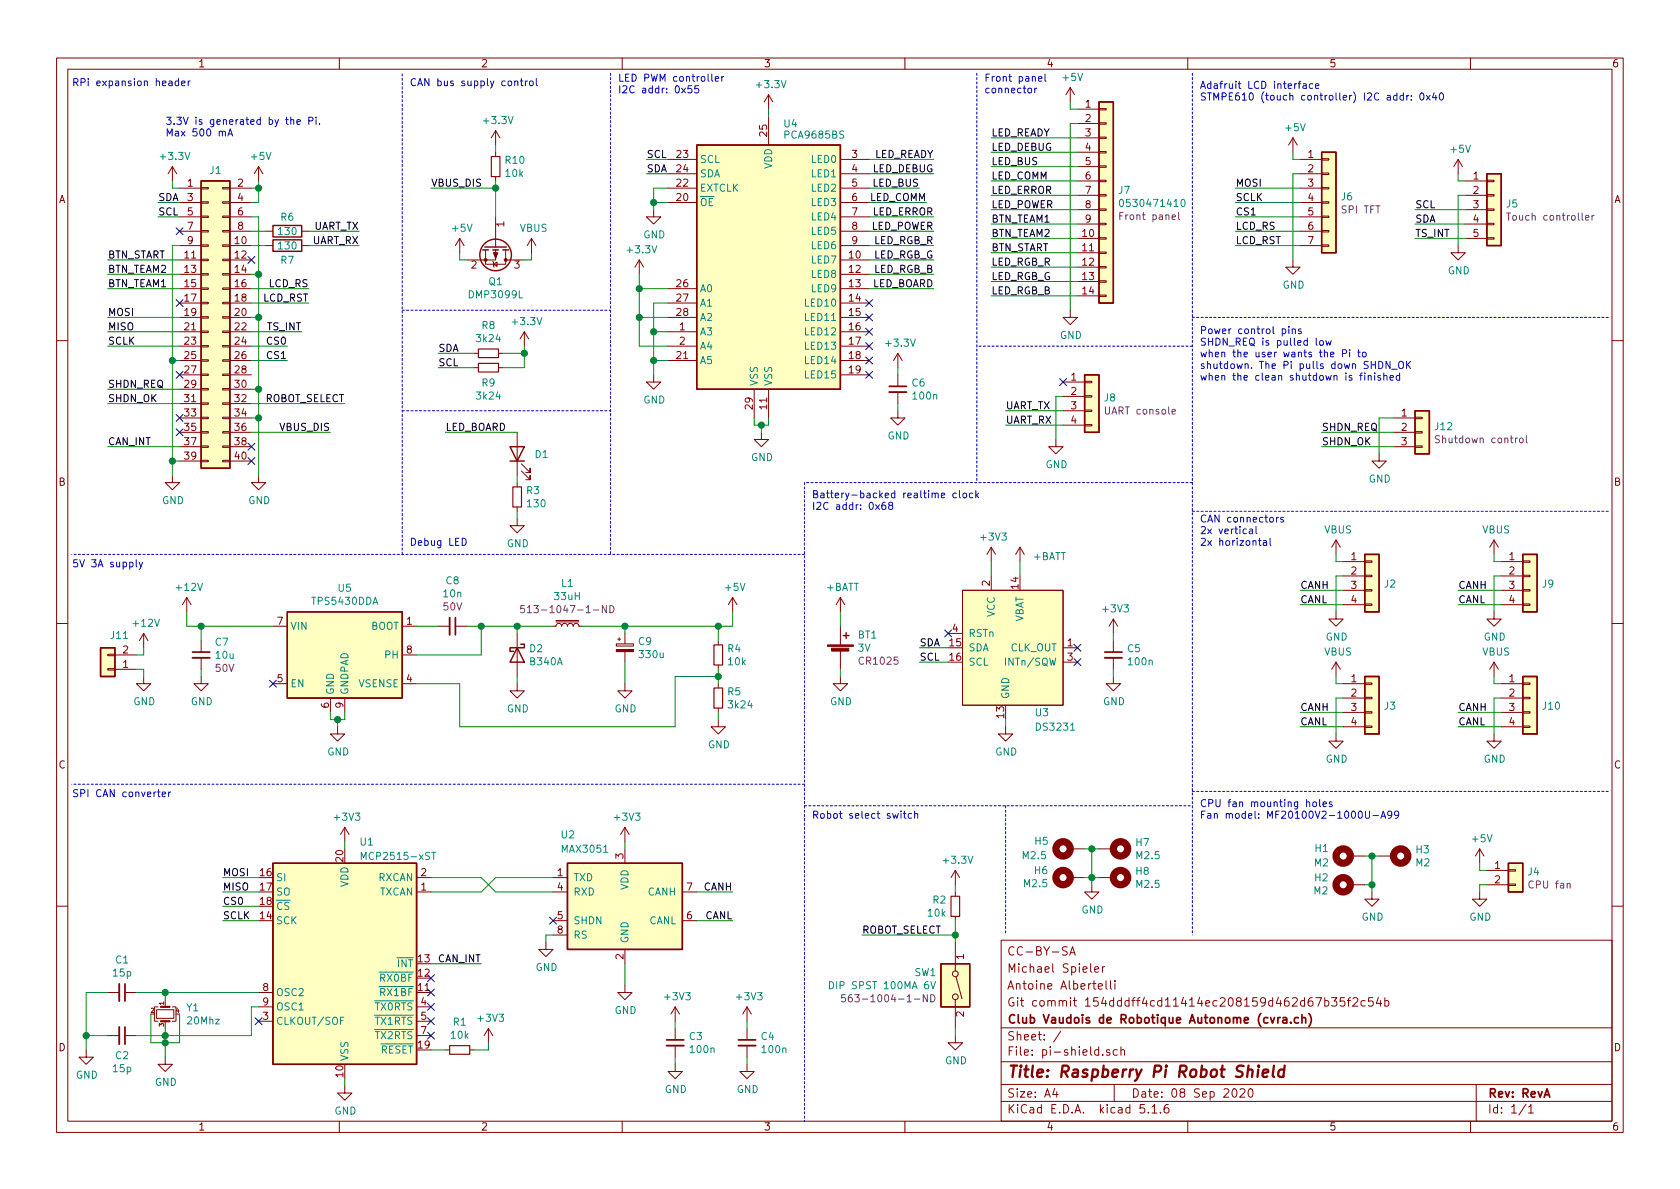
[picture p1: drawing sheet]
<svg xmlns="http://www.w3.org/2000/svg" width="297mm" height="210mm" viewBox="0 0 297 210" stroke-linecap="round" stroke-linejoin="round" font-family="sans-serif">
<defs><g id="words">
<text font-size="2.8" fill="#840000" x="178" y="190.5">Title: Raspberry Pi Robot Shield</text>
<g font-size="2.1" fill="#840000">
<text x="178" y="172">Michael Spieler</text>
<text x="178" y="169">CC-BY-SA</text>
<text x="178" y="178">Git commit 154dddff4cd11414ec208159d462d67b35f2c54b</text>
<text x="178" y="175">Antoine Albertelli</text>
<text x="178" y="184">Sheet: /</text>
<text x="178" y="181">Club Vaudois de Robotique Autonome (cvra.ch)</text>
<text x="178" y="186.7">File: pi-shield.sch</text>
<text x="178" y="196.9">KiCad E.D.A. kicad 5.1.6</text>
<text x="178" y="194.1">Size: A4</text>
<text x="200" y="194.1">Date: 08 Sep 2020</text>
<text x="263" y="194.1">Rev: RevA</text>
<text x="263" y="196.9">Id: 1/1</text>
</g>
<g font-size="1.8" fill="#840000">
<text x="35" y="11.9">1</text>
<text x="85" y="11.9">2</text>
<text x="135" y="11.9">3</text>
<text x="185" y="11.9">4</text>
<text x="235" y="11.9">5</text>
<text x="285" y="11.9">6</text>
<text x="191.9" y="19">1</text>
<text x="191.9" y="21.6">2</text>
<text x="119.7" y="27.9">23</text>
<text x="135.6" y="24.1" transform="rotate(-90 135.6 24.1)">25</text>
<text x="150.6" y="27.9">3</text>
<text x="191.9" y="24.1">3</text>
<text x="191.9" y="26.7">4</text>
<text x="191.9" y="29.2">5</text>
<text x="231.3" y="27.9">1</text>
<text x="10.4" y="35.9">A</text>
<text x="33.2" y="33">1</text>
<text x="33.2" y="35.6">3</text>
<text x="42.1" y="33">2</text>
<text x="42.1" y="35.6">4</text>
<text x="119.7" y="35.6">20</text>
<text x="119.7" y="33">22</text>
<text x="119.7" y="30.5">24</text>
<text x="150.6" y="30.5">4</text>
<text x="150.6" y="33">5</text>
<text x="150.6" y="35.6">6</text>
<text x="191.9" y="31.7">6</text>
<text x="191.9" y="34.3">7</text>
<text x="231.3" y="30.5">2</text>
<text x="231.3" y="33">3</text>
<text x="231.3" y="35.6">4</text>
<text x="260.5" y="31.7">1</text>
<text x="260.5" y="34.3">2</text>
<text x="285.4" y="35.9">A</text>
<text x="33.2" y="38.1">5</text>
<text x="33.2" y="40.6">7</text>
<text x="42.1" y="38.1">6</text>
<text x="42.1" y="40.6">8</text>
<text x="89.2" y="40.1" transform="rotate(-90 89.2 40.1)">1</text>
<text x="150.6" y="38.1">7</text>
<text x="150.6" y="40.6">8</text>
<text x="191.4" y="41.9">10</text>
<text x="191.9" y="36.8">8</text>
<text x="191.9" y="39.4">9</text>
<text x="231.3" y="38.1">5</text>
<text x="231.3" y="40.6">6</text>
<text x="260.5" y="36.8">3</text>
<text x="260.5" y="39.4">4</text>
<text x="260.5" y="41.9">5</text>
<text x="32.7" y="45.7">11</text>
<text x="33.2" y="43.2">9</text>
<text x="41.6" y="43.2">10</text>
<text x="41.6" y="45.7">12</text>
<text x="83.3" y="47.5">2</text>
<text x="91" y="47.5">3</text>
<text x="150.2" y="45.7">10</text>
<text x="150.6" y="43.2">9</text>
<text x="191.4" y="44.4">11</text>
<text x="191.4" y="47">12</text>
<text x="231.3" y="43.2">7</text>
<text x="32.7" y="48.3">13</text>
<text x="32.7" y="50.8">15</text>
<text x="32.7" y="53.3">17</text>
<text x="41.6" y="48.3">14</text>
<text x="41.6" y="50.8">16</text>
<text x="41.6" y="53.3">18</text>
<text x="119.7" y="50.8">26</text>
<text x="119.7" y="53.3">27</text>
<text x="150.2" y="48.3">12</text>
<text x="150.2" y="50.8">13</text>
<text x="150.2" y="53.3">14</text>
<text x="191.4" y="49.5">13</text>
<text x="191.4" y="52.1">14</text>
<text x="32.7" y="55.9">19</text>
<text x="32.7" y="58.4">21</text>
<text x="41.6" y="55.9">20</text>
<text x="41.6" y="58.4">22</text>
<text x="119.7" y="55.9">28</text>
<text x="120.2" y="58.4">1</text>
<text x="150.2" y="55.9">15</text>
<text x="150.2" y="58.4">16</text>
<text x="32.7" y="61">23</text>
<text x="32.7" y="63.5">25</text>
<text x="41.6" y="61">24</text>
<text x="41.6" y="63.5">26</text>
<text x="119.7" y="63.5">21</text>
<text x="120.2" y="61">2</text>
<text x="150.2" y="61">17</text>
<text x="150.2" y="63.5">18</text>
<text x="32.7" y="66">27</text>
<text x="32.7" y="68.6">29</text>
<text x="32.7" y="71.1">31</text>
<text x="41.6" y="66">28</text>
<text x="41.6" y="68.6">30</text>
<text x="41.6" y="71.1">32</text>
<text x="150.2" y="66">19</text>
<text x="189.4" y="67.3">1</text>
<text x="189.4" y="69.8">2</text>
<text x="32.7" y="73.7">33</text>
<text x="32.7" y="76.2">35</text>
<text x="41.6" y="73.7">34</text>
<text x="41.6" y="76.2">36</text>
<text x="133.1" y="72.3" transform="rotate(-90 133.1 72.3)">29</text>
<text x="135.6" y="72.3" transform="rotate(-90 135.6 72.3)">11</text>
<text x="189.4" y="72.4">3</text>
<text x="189.4" y="74.9">4</text>
<text x="247.8" y="73.7">1</text>
<text x="247.8" y="76.2">2</text>
<text x="32.7" y="78.7">37</text>
<text x="32.7" y="81.3">39</text>
<text x="41.6" y="78.7">38</text>
<text x="41.6" y="81.3">40</text>
<text x="247.8" y="78.7">3</text>
<text x="10.4" y="85.9">B</text>
<text x="285.4" y="85.9">B</text>
<text x="238.9" y="99.1">1</text>
<text x="238.9" y="101.6">2</text>
<text x="266.9" y="99.1">1</text>
<text x="266.9" y="101.6">2</text>
<text x="175" y="103.6" transform="rotate(-90 175 103.6)">2</text>
<text x="180.1" y="104.1" transform="rotate(-90 180.1 104.1)">14</text>
<text x="238.9" y="104.1">3</text>
<text x="238.9" y="106.7">4</text>
<text x="266.9" y="104.1">3</text>
<text x="266.9" y="106.7">4</text>
<text x="49" y="110.5">7</text>
<text x="71.9" y="110.5">1</text>
<text x="168.4" y="111.8">4</text>
<text x="21.7" y="118.1">1</text>
<text x="21.7" y="115.6">2</text>
<text x="71.9" y="115.6">8</text>
<text x="167.9" y="114.3">15</text>
<text x="167.9" y="116.8">16</text>
<text x="188.7" y="114.3">1</text>
<text x="188.7" y="116.8">3</text>
<text x="49" y="120.6">5</text>
<text x="58.2" y="125.2" transform="rotate(-90 58.2 125.2)">6</text>
<text x="60.7" y="125.2" transform="rotate(-90 60.7 125.2)">9</text>
<text x="71.9" y="120.6">4</text>
<text x="238.9" y="120.6">1</text>
<text x="238.9" y="123.2">2</text>
<text x="238.9" y="125.7">3</text>
<text x="266.9" y="120.6">1</text>
<text x="266.9" y="123.2">2</text>
<text x="266.9" y="125.7">3</text>
<text x="177.5" y="126.9" transform="rotate(-90 177.5 126.9)">13</text>
<text x="238.9" y="128.3">4</text>
<text x="266.9" y="128.3">4</text>
<text x="10.4" y="135.9">C</text>
<text x="285.4" y="135.9">C</text>
<text x="46" y="154.9">16</text>
<text x="60.7" y="152.3" transform="rotate(-90 60.7 152.3)">20</text>
<text x="74.4" y="154.9">2</text>
<text x="98.6" y="154.9">1</text>
<text x="110.2" y="151.9" transform="rotate(-90 110.2 151.9)">3</text>
<text x="264.3" y="153.7">1</text>
<text x="46" y="157.5">17</text>
<text x="46" y="160">18</text>
<text x="74.4" y="157.5">1</text>
<text x="98.6" y="157.5">4</text>
<text x="121.4" y="157.5">7</text>
<text x="264.3" y="156.2">2</text>
<text x="46" y="162.6">14</text>
<text x="98.6" y="162.6">5</text>
<text x="98.6" y="165.1">8</text>
<text x="121.4" y="162.6">6</text>
<text x="74" y="172.7">12</text>
<text x="74" y="170.2">13</text>
<text x="110.2" y="169.6" transform="rotate(-90 110.2 169.6)">2</text>
<text x="170.4" y="169.6" transform="rotate(-90 170.4 169.6)">1</text>
<text x="46.5" y="175.3">8</text>
<text x="46.5" y="177.8">9</text>
<text x="74" y="175.3">11</text>
<text x="74.4" y="177.8">4</text>
<text x="170.4" y="179.8" transform="rotate(-90 170.4 179.8)">2</text>
<text x="10.4" y="185.9">D</text>
<text x="46.5" y="180.3">3</text>
<text x="74" y="185.4">19</text>
<text x="74.4" y="180.3">5</text>
<text x="74.4" y="182.9">7</text>
<text x="285.4" y="185.9">D</text>
<text x="60.7" y="190.4" transform="rotate(-90 60.7 190.4)">10</text>
<text x="35" y="199.9">1</text>
<text x="85" y="199.9">2</text>
<text x="135" y="199.9">3</text>
<text x="185" y="199.9">4</text>
<text x="235" y="199.9">5</text>
<text x="285" y="199.9">6</text>
</g>
<g font-size="1.8" fill="#0000c2">
<text x="12.7" y="15.2">RPi expansion header</text>
<text x="72.4" y="15.2">CAN bus supply control</text>
<text x="109.2" y="14.4">LED PWM controller</text>
<text x="109.2" y="16.5">I2C addr: 0x55</text>
<text x="174" y="14.4">Front panel</text>
<text x="174" y="16.5">connector</text>
<text x="212.1" y="15.7">Adafruit LCD interface</text>
<text x="212.1" y="17.8">STMPE610 (touch controller) I2C addr: 0x40</text>
<text x="29.2" y="22.1">3.3V is generated by the Pi.</text>
<text x="29.2" y="24.1">Max 500 mA</text>
<text x="212.1" y="59.1">Power control pins</text>
<text x="212.1" y="61.1">SHDN_REQ is pulled low</text>
<text x="212.1" y="63.2">when the user wants the Pi to</text>
<text x="212.1" y="65.2">shutdown. The Pi pulls down SHDN_OK</text>
<text x="212.1" y="67.3">when the clean shutdown is finished</text>
<text x="143.5" y="88.1">Battery-backed realtime clock</text>
<text x="143.5" y="90.2">I2C addr: 0x68</text>
<text x="212.1" y="92.4">CAN connectors</text>
<text x="212.1" y="94.5">2x vertical</text>
<text x="12.7" y="100.3">5V 3A supply</text>
<text x="72.4" y="96.5">Debug LED</text>
<text x="212.1" y="96.5">2x horizontal</text>
<text x="12.7" y="141">SPI CAN converter</text>
<text x="212.1" y="142.7">CPU fan mounting holes</text>
<text x="143.5" y="144.8">Robot select switch</text>
<text x="212.1" y="144.8">Fan model: MF20100V2-1000U-A99</text>
</g>
<g font-size="1.8" fill="#008484">
<text x="133.9" y="15.6">+3.3V</text>
<text x="188" y="14.3">+5V</text>
<text x="85.7" y="21.9">+3.3V</text>
<text x="138.7" y="22.5">U4</text>
<text x="227.4" y="23.2">+5V</text>
<text x="28.5" y="28.3">+3.3V</text>
<text x="44.5" y="28.3">+5V</text>
<text x="89.4" y="29">R10</text>
<text x="123.7" y="28.8">SCL</text>
<text x="136.5" y="29.9" transform="rotate(-90 136.5 29.9)">VDD</text>
<text x="138.9" y="24.5">PCA9685BS</text>
<text x="143.6" y="28.8">LED0</text>
<text x="256.6" y="27">+5V</text>
<text x="37.1" y="30.8">J1</text>
<text x="89.5" y="31.3">10k</text>
<text x="123.7" y="33.9">EXTCLK</text>
<text x="123.7" y="31.4">SDA</text>
<text x="143.6" y="31.4">LED1</text>
<text x="143.6" y="33.9">LED2</text>
<text x="197.8" y="34.3">J7</text>
<text x="237.2" y="35.4">J6</text>
<text x="49.3" y="41.6">130</text>
<text x="49.7" y="39">R6</text>
<text x="80.1" y="41">+5V</text>
<text x="91.9" y="41">VBUS</text>
<text x="123.7" y="36.4">OE</text>
<text x="143.6" y="36.4">LED3</text>
<text x="143.6" y="39">LED4</text>
<text x="143.6" y="41.5">LED5</text>
<text x="198.8" y="36.6">0530471410</text>
<text x="266.4" y="36.7">J5</text>
<text x="49.3" y="44.1">130</text>
<text x="49.7" y="46.7">R7</text>
<text x="111.1" y="44.8">+3.3V</text>
<text x="113.7" y="42.2">GND</text>
<text x="143.6" y="46.6">LED7</text>
<text x="143.6" y="44.1">LED6</text>
<text x="83.2" y="52.8">DMP3099L</text>
<text x="86.5" y="50.4">Q1</text>
<text x="123.7" y="51.7">A0</text>
<text x="143.6" y="49.1">LED8</text>
<text x="143.6" y="51.7">LED9</text>
<text x="226.8" y="51">GND</text>
<text x="256" y="48.5">GND</text>
<text x="85.2" y="58.2">R8</text>
<text x="90.8" y="57.5">+3.3V</text>
<text x="123.7" y="59.3">A3</text>
<text x="123.7" y="54.2">A1</text>
<text x="123.7" y="56.8">A2</text>
<text x="142.6" y="54.2">LED10</text>
<text x="142.6" y="56.8">LED11</text>
<text x="142.6" y="59.3">LED12</text>
<text x="187.4" y="59.9">GND</text>
<text x="84.4" y="60.5">3k24</text>
<text x="123.7" y="61.8">A4</text>
<text x="123.7" y="64.4">A5</text>
<text x="142.6" y="61.8">LED13</text>
<text x="142.6" y="64.4">LED14</text>
<text x="156.8" y="61.3">+3.3V</text>
<text x="84.4" y="70.7">3k24</text>
<text x="85.2" y="68.3">R9</text>
<text x="113.7" y="71.4">GND</text>
<text x="134" y="68.3" transform="rotate(-90 134 68.3)">VSS</text>
<text x="136.5" y="68.3" transform="rotate(-90 136.5 68.3)">VSS</text>
<text x="142.6" y="66.9">LED15</text>
<text x="161.3" y="68.3">C6</text>
<text x="161.5" y="70.7">100n</text>
<text x="195.3" y="71">J8</text>
<text x="156.9" y="77.7">GND</text>
<text x="253.8" y="76.1">J12</text>
<text x="94.6" y="81">D1</text>
<text x="132.8" y="81.5">GND</text>
<text x="184.9" y="82.8">GND</text>
<text x="28.7" y="89.1">GND</text>
<text x="43.9" y="89.1">GND</text>
<text x="93.1" y="87.4">R3</text>
<text x="93.3" y="89.7">130</text>
<text x="242" y="85.3">GND</text>
<text x="173.6" y="95.6">+3V3</text>
<text x="234.2" y="94.3">VBUS</text>
<text x="262.1" y="94.3">VBUS</text>
<text x="89.6" y="96.8">GND</text>
<text x="182.7" y="99.1">+BATT</text>
<text x="31.3" y="104.5">+12V</text>
<text x="55.4" y="107">TPS5430DDA</text>
<text x="59.8" y="104.6">U5</text>
<text x="78.5" y="105.6">10n</text>
<text x="78.9" y="103.3">C8</text>
<text x="98.1" y="106.1">33uH</text>
<text x="99.3" y="103.8">L1</text>
<text x="128.3" y="104.5">+5V</text>
<text x="146.1" y="104.5">+BATT</text>
<text x="244.8" y="103.9">J2</text>
<text x="272.7" y="103.9">J9</text>
<text x="19.6" y="113">J11</text>
<text x="23.7" y="110.8">+12V</text>
<text x="51.3" y="111.4">VIN</text>
<text x="65.5" y="111.4">BOOT</text>
<text x="151.7" y="112.9">BT1</text>
<text x="171.2" y="112.6">RSTn</text>
<text x="175.9" y="109.1" transform="rotate(-90 175.9 109.1)">VCC</text>
<text x="181" y="110.2" transform="rotate(-90 181 110.2)">VBAT</text>
<text x="195.1" y="108.3">+3V3</text>
<text x="234.4" y="113.3">GND</text>
<text x="262.3" y="113.3">GND</text>
<text x="38.1" y="114.2">C7</text>
<text x="38.2" y="116.5">10u</text>
<text x="68.1" y="116.5">PH</text>
<text x="93.7" y="115.3">D2</text>
<text x="93.8" y="117.6">B340A</text>
<text x="112.9" y="114.1">C9</text>
<text x="113.2" y="116.4">330u</text>
<text x="128.7" y="115.3">R4</text>
<text x="128.8" y="117.6">10k</text>
<text x="151.7" y="115.2">3V</text>
<text x="171.2" y="115.2">SDA</text>
<text x="171.2" y="117.7">SCL</text>
<text x="178.3" y="117.7">INTn/SQW</text>
<text x="178.6" y="115.2">CLK_OUT</text>
<text x="199.4" y="115.3">C5</text>
<text x="199.6" y="117.6">100n</text>
<text x="234.2" y="115.9">VBUS</text>
<text x="262.1" y="115.9">VBUS</text>
<text x="23.6" y="124.7">GND</text>
<text x="33.7" y="124.7">GND</text>
<text x="51.3" y="121.5">EN</text>
<text x="59.1" y="122.9" transform="rotate(-90 59.1 122.9)">GND</text>
<text x="61.6" y="122.9" transform="rotate(-90 61.6 122.9)">GNDPAD</text>
<text x="63.4" y="121.5">VSENSE</text>
<text x="89.6" y="126">GND</text>
<text x="108.7" y="126">GND</text>
<text x="128.7" y="123">R5</text>
<text x="128.9" y="125.3">3k24</text>
<text x="146.8" y="124.7">GND</text>
<text x="178.4" y="123.7" transform="rotate(-90 178.4 123.7)">GND</text>
<text x="195" y="124.7">GND</text>
<text x="244.8" y="125.5">J3</text>
<text x="272.8" y="125.5">J10</text>
<text x="183.1" y="126.7">U3</text>
<text x="183.4" y="129.2">DS3231</text>
<text x="57.9" y="133.6">GND</text>
<text x="125.2" y="132.3">GND</text>
<text x="176" y="133.6">GND</text>
<text x="234.4" y="134.9">GND</text>
<text x="262.3" y="134.9">GND</text>
<text x="59.3" y="145.1">+3V3</text>
<text x="63.7" y="149.5">U1</text>
<text x="99.3" y="148.3">U2</text>
<text x="108.8" y="145.1">+3V3</text>
<text x="183" y="149.4">H5</text>
<text x="200.9" y="149.6">H7</text>
<text x="260.4" y="148.9">+5V</text>
<text x="48.8" y="155.8">SI</text>
<text x="64.5" y="152.1">MCP2515-xST</text>
<text x="66.9" y="155.8">RXCAN</text>
<text x="99.5" y="150.8">MAX3051</text>
<text x="101.3" y="155.8">TXD</text>
<text x="167" y="152.7">+3.3V</text>
<text x="180.9" y="151.9">M2.5</text>
<text x="183" y="154.6">H6</text>
<text x="200.9" y="154.7">H8</text>
<text x="201" y="151.9">M2.5</text>
<text x="232.4" y="153.2">M2</text>
<text x="232.5" y="155.8">H2</text>
<text x="232.6" y="150.7">H1</text>
<text x="250.4" y="153.2">M2</text>
<text x="250.4" y="150.9">H3</text>
<text x="270.2" y="154.8">J4</text>
<text x="48.8" y="158.4">SO</text>
<text x="48.8" y="160.9">CS</text>
<text x="61.6" y="156.9" transform="rotate(-90 61.6 156.9)">VDD</text>
<text x="67.1" y="158.4">TXCAN</text>
<text x="101.3" y="158.4">RXD</text>
<text x="111.1" y="157.4" transform="rotate(-90 111.1 157.4)">VDD</text>
<text x="114.5" y="158.4">CANH</text>
<text x="165" y="159.8">R2</text>
<text x="181.2" y="156.9">M2.5</text>
<text x="191.2" y="161.5">GND</text>
<text x="201" y="157">M2.5</text>
<text x="232.3" y="158.2">M2</text>
<text x="48.8" y="163.4">SCK</text>
<text x="101.3" y="163.4">SHDN</text>
<text x="101.3" y="166">RS</text>
<text x="111.1" y="166.9" transform="rotate(-90 111.1 166.9)">GND</text>
<text x="114.7" y="163.4">CANL</text>
<text x="164.1" y="162.1">10k</text>
<text x="240.7" y="162.8">GND</text>
<text x="259.8" y="162.8">GND</text>
<text x="20.1" y="172.7">15p</text>
<text x="20.5" y="170.4">C1</text>
<text x="67.4" y="173.6">RX0BF</text>
<text x="70.3" y="171.1">INT</text>
<text x="94.7" y="171.7">GND</text>
<text x="161.7" y="172.6">SW1</text>
<text x="33" y="178.8">Y1</text>
<text x="48.8" y="176.1">OSC2</text>
<text x="48.8" y="178.7">OSC1</text>
<text x="66.4" y="178.7">TX0RTS</text>
<text x="67.4" y="176.1">RX1BF</text>
<text x="108.7" y="179.3">GND</text>
<text x="117.7" y="176.9">+3V3</text>
<text x="130.4" y="176.9">+3V3</text>
<text x="147.5" y="174.9">DIP SPST 100MA 6V</text>
<text x="33.3" y="181.1">20Mhz</text>
<text x="48.8" y="181.2">CLKOUT/SOF</text>
<text x="66.4" y="181.2">TX1RTS</text>
<text x="66.4" y="183.8">TX2RTS</text>
<text x="79.8" y="183.7">10k</text>
<text x="80.2" y="181.4">R1</text>
<text x="84.7" y="180.7">+3V3</text>
<text x="121.9" y="183.9">C3</text>
<text x="134.6" y="183.9">C4</text>
<text x="13.4" y="190.7">GND</text>
<text x="20.1" y="189.6">15p</text>
<text x="20.5" y="187.3">C2</text>
<text x="61.6" y="187.7" transform="rotate(-90 61.6 187.7)">VSS</text>
<text x="67.3" y="186.3">RESET</text>
<text x="122.2" y="186.2">100n</text>
<text x="134.9" y="186.2">100n</text>
<text x="167.1" y="188.2">GND</text>
<text x="27.4" y="192">GND</text>
<text x="59.1" y="197.1">GND</text>
<text x="117.6" y="193.3">GND</text>
<text x="130.3" y="193.3">GND</text>
</g>
<g font-size="1.8">
<text x="114.3" y="27.9">SCL</text>
<text x="154.4" y="27.9">LED_READY</text>
<text x="175.3" y="24.1">LED_READY</text>
<text x="175.3" y="29.2">LED_BUS</text>
<text x="175.3" y="26.7">LED_DEBUG</text>
<text x="27.9" y="35.6">SDA</text>
<text x="76.2" y="33">VBUS_DIS</text>
<text x="114.3" y="30.5">SDA</text>
<text x="153.7" y="35.6">LED_COMM</text>
<text x="154.2" y="30.5">LED_DEBUG</text>
<text x="154.3" y="33">LED_BUS</text>
<text x="175.3" y="34.3">LED_ERROR</text>
<text x="175.3" y="31.7">LED_COMM</text>
<text x="218.4" y="33">MOSI</text>
<text x="218.4" y="35.6">SCLK</text>
<text x="27.9" y="38.1">SCL</text>
<text x="55.3" y="40.6">UART_TX</text>
<text x="153.9" y="40.6">LED_POWER</text>
<text x="154.2" y="38.1">LED_ERROR</text>
<text x="175.3" y="41.9">BTN_TEAM2</text>
<text x="175.3" y="39.4">BTN_TEAM1</text>
<text x="175.3" y="36.8">LED_POWER</text>
<text x="218.4" y="38.1">CS1</text>
<text x="218.4" y="40.6">LCD_RS</text>
<text x="250.2" y="41.9">TS_INT</text>
<text x="250.2" y="39.4">SDA</text>
<text x="250.2" y="36.8">SCL</text>
<text x="19" y="45.7">BTN_START</text>
<text x="55.1" y="43.2">UART_RX</text>
<text x="154.3" y="45.7">LED_RGB_G</text>
<text x="154.4" y="43.2">LED_RGB_R</text>
<text x="175.3" y="44.4">BTN_START</text>
<text x="175.3" y="47">LED_RGB_R</text>
<text x="218.4" y="43.2">LCD_RST</text>
<text x="19" y="48.3">BTN_TEAM2</text>
<text x="19" y="50.8">BTN_TEAM1</text>
<text x="46.5" y="53.3">LCD_RST</text>
<text x="47.5" y="50.8">LCD_RS</text>
<text x="154.1" y="50.8">LED_BOARD</text>
<text x="154.4" y="48.3">LED_RGB_B</text>
<text x="175.3" y="52.1">LED_RGB_B</text>
<text x="175.3" y="49.5">LED_RGB_G</text>
<text x="19" y="58.4">MISO</text>
<text x="19" y="55.9">MOSI</text>
<text x="47.2" y="58.4">TS_INT</text>
<text x="19" y="61">SCLK</text>
<text x="47.4" y="63.5">CS1</text>
<text x="47.4" y="61">CS0</text>
<text x="77.5" y="62.2">SDA</text>
<text x="77.5" y="64.8">SCL</text>
<text x="19" y="68.6">SHDN_REQ</text>
<text x="19" y="71.1">SHDN_OK</text>
<text x="46.6" y="71.1">ROBOT_SELECT</text>
<text x="49.6" y="76.2">VBUS_DIS</text>
<text x="78.7" y="76.2">LED_BOARD</text>
<text x="177.8" y="74.9">UART_RX</text>
<text x="177.8" y="72.4">UART_TX</text>
<text x="233.7" y="76.2">SHDN_REQ</text>
<text x="19" y="78.7">CAN_INT</text>
<text x="233.7" y="78.7">SHDN_OK</text>
<text x="229.9" y="106.7">CANL</text>
<text x="229.9" y="104.1">CANH</text>
<text x="257.8" y="104.1">CANH</text>
<text x="257.8" y="106.7">CANL</text>
<text x="162.6" y="116.8">SCL</text>
<text x="162.6" y="114.3">SDA</text>
<text x="229.9" y="125.7">CANH</text>
<text x="257.8" y="125.7">CANH</text>
<text x="229.9" y="128.3">CANL</text>
<text x="257.8" y="128.3">CANL</text>
<text x="39.4" y="154.9">MOSI</text>
<text x="39.4" y="157.5">MISO</text>
<text x="39.4" y="160">CS0</text>
<text x="124.4" y="157.5">CANH</text>
<text x="39.4" y="162.6">SCLK</text>
<text x="124.6" y="162.6">CANL</text>
<text x="152.4" y="165.1">ROBOT_SELECT</text>
<text x="77.4" y="170.2">CAN_INT</text>
</g>
<g font-size="1.8" fill="#840084">
<text x="198.4" y="38.9">Front panel</text>
<text x="237.3" y="37.7">SPI TFT</text>
<text x="267.2" y="39">Touch controller</text>
<text x="195.6" y="73.3">UART console</text>
<text x="254.4" y="78.4">Shutdown control</text>
<text x="78.4" y="107.9">50V</text>
<text x="94.2" y="108.4">513-1047-1-ND</text>
<text x="38.2" y="118.8">50V</text>
<text x="152.1" y="117.5">CR1025</text>
<text x="270.6" y="157.1">CPU fan</text>
<text x="151" y="177.2">563-1004-1-ND</text>
</g>
<g font-size="1.1" fill="#840000">
<text x="26.7" y="179.1">2</text>
<text x="29" y="177.7" transform="rotate(-90 29 177.7)">1</text>
<text x="31.1" y="179.1">4</text>
<text x="29" y="181.5" transform="rotate(-90 29 181.5)">3</text>
</g>
</g></defs>
<g fill="none" stroke="#840000" stroke-width=".18">
<path d="M10 10.3h277v189.9h-277zM12 12.2h273v186.1h-273zM60 10.3v1.9M110 10.3v1.9M135.9 16.8v2.5M135.9 16.8l-.8 1.2M135.9 16.8l.8 1.2M160 10.3v1.9M189.2 15.5l-.7 1.3M189.2 15.5v2.5M189.2 15.5l.8 1.3M190.5 19.3h3.8"/>
<path d="M194.3 19.2h1.3v.2h-1.3zM210 10.3v1.9M260 10.3v1.9M30.5 29.5l-.8 1.2M30.5 29.5v2.5M30.5 29.5l.7 1.2M31.7 33.3h3.9M31.7 35.8h3.9M31.7 38.3h3.9M35.6 38.2h1.2v.3h-1.2zM35.6 35.7h1.2v.2h-1.2zM35.6 33.1h1.2v.3h-1.2z"/>
<path d="M39.4 38.2h1.2v.3h-1.2zM39.4 35.7h1.2v.2h-1.2zM39.4 33.1h1.2v.3h-1.2zM40.6 33.3h3.8M40.6 35.8h3.8M40.6 38.3h3.8M45.7 29.5l-.7 1.2M45.7 29.5v2.5M45.7 29.5l.8 1.2M87.6 23.1l-.7 1.3M87.6 23.1v2.5M87.6 26.9v.8"/>
<path d="M87.6 31.2v.8M87.6 38.3v5.4M87.6 23.1l.8 1.3M115.6 37.1v1.2h1.2l-1.2 1.3-1.3-1.3h1.3M118.1 28.2h5.1M118.1 30.7h5.1M118.1 33.3h5.1M118.1 35.8h5.1M135.9 20.6v5M148.6 28.2h5.1M148.6 30.7h5.1M148.6 33.3h5.1"/>
<path d="M148.6 35.8h5.1M148.6 38.3h5.1M190.5 21.8h3.8M190.5 24.4h3.8M190.5 26.9h3.8M190.5 29.5h3.8M190.5 32h3.8M190.5 34.5h3.8M190.5 37.1h3.8M190.5 39.6h3.8M194.3 39.5h1.3v.2h-1.3zM194.3 37h1.3v.2h-1.3z"/>
<path d="M194.3 31.9h1.3v.2h-1.3zM194.3 29.3h1.3v.3h-1.3zM194.3 26.8h1.3v.2h-1.3zM194.3 24.3h1.3v.2h-1.3zM194.3 34.4h1.3v.3h-1.3zM194.3 21.7h1.3v.3h-1.3zM228.6 24.4l-.8 1.2M228.6 24.4v2.5M228.6 24.4l.8 1.2M229.9 28.2h3.8M229.9 30.7h3.8M229.9 33.3h3.8"/>
<path d="M229.9 35.8h3.8M229.9 38.3h3.8M233.7 38.2h1.2v.3h-1.2zM233.7 33.1h1.2v.3h-1.2zM233.7 30.6h1.2v.3h-1.2zM233.7 28.1h1.2v.2h-1.2zM233.7 35.7h1.2v.2h-1.2zM257.8 28.2l-.8 1.3M257.8 28.2v2.5M257.8 28.2l.8 1.3M259.1 32h3.8M259.1 34.5h3.8"/>
<path d="M259.1 37.1h3.8M259.1 39.6h3.8M262.9 39.5h1.3v.2h-1.3zM262.9 34.4h1.3v.3h-1.3zM262.9 31.9h1.3v.2h-1.3zM262.9 37h1.3v.2h-1.3zM31.7 40.9h3.9M31.7 43.4h3.9M31.7 46h3.9M31.7 48.5h3.9M31.7 51h3.9M31.7 53.6h3.9"/>
<path d="M31.7 56.1h3.9M31.7 58.7h3.9M35.6 58.5h1.2v.3h-1.2zM35.6 53.5h1.2v.2h-1.2zM35.6 50.9h1.2v.3h-1.2zM35.6 48.4h1.2v.2h-1.2zM35.6 45.8h1.2v.3h-1.2zM35.6 56h1.2v.3h-1.2zM35.6 43.3h1.2v.3h-1.2zM35.6 40.8h1.2v.2h-1.2zM39.4 58.5h1.2v.3h-1.2zM39.4 53.5h1.2v.2h-1.2z"/>
<path d="M39.4 50.9h1.2v.3h-1.2zM39.4 48.4h1.2v.2h-1.2zM39.4 45.8h1.2v.3h-1.2zM39.4 56h1.2v.3h-1.2zM39.4 43.3h1.2v.3h-1.2zM39.4 40.8h1.2v.2h-1.2zM40.6 40.9h3.8M40.6 43.4h3.8M40.6 46h3.8M40.6 48.5h3.8M40.6 51h3.8M40.6 53.6h3.8"/>
<path d="M40.6 56.1h3.8M40.6 58.7h3.8M47 40.9h1.3M47 43.4h1.3M53.3 40.9h1.3M53.3 43.4h1.3M81.3 42.2l-.8 1.2M81.3 42.2v2.5M81.3 42.2l.7 1.2M85.9 44.2v2.5h3.5v-2.5M87.1 46.2l.1 .1v.8l.2 .1M87.2 46.7l.7-.4v.8z"/>
<path d="M87.6 44.2v1.8h-5.1M89.4 46h3.3M92.7 58.7l-.8 1.2M92.7 58.7v2.5M92.7 58.7l.8 1.2M94 42.2l-.8 1.2M94 42.2v2.5M94 42.2l.7 1.2M113 46l-.7 1.2M113 46v2.5M113 46l.8 1.2M118.1 51h5.1"/>
<path d="M118.1 53.6h5.1M118.1 56.1h5.1M118.1 58.7h5.1M148.6 40.9h5.1M148.6 43.4h5.1M148.6 46h5.1M148.6 48.5h5.1M148.6 51h5.1M148.6 53.6h5.1M148.6 56.1h5.1M148.6 58.7h5.1M189.2 54.9v1.2h1.3l-1.3 1.3-1.2-1.3h1.2"/>
<path d="M190.5 42.2h3.8M190.5 44.7h3.8M190.5 47.2h3.8M190.5 49.8h3.8M190.5 52.3h3.8M194.3 42h1.3v.3h-1.3zM194.3 44.6h1.3v.2h-1.3zM194.3 47.1h1.3v.3h-1.3zM194.3 49.7h1.3v.2h-1.3zM194.3 52.2h1.3v.2h-1.3zM228.6 46v1.2h1.3l-1.3 1.3-1.3-1.3h1.3M229.9 40.9h3.8"/>
<path d="M229.9 43.4h3.8M233.7 40.8h1.2v.2h-1.2zM233.7 43.3h1.2v.3h-1.2zM257.8 43.4v1.3h1.3l-1.3 1.3-1.3-1.3h1.3M259.1 42.2h3.8M262.9 42h1.3v.3h-1.3zM10 60.2h2M31.7 61.2h3.9M31.7 63.7h3.9M31.7 66.3h3.9M31.7 68.8h3.9M31.7 71.4h3.9"/>
<path d="M31.7 73.9h3.9M31.7 76.4h3.9M31.7 79h3.9M35.6 61.1h1.2v.2h-1.2zM35.6 63.6h1.2v.3h-1.2zM35.6 66.2h1.2v.2h-1.2zM35.6 68.7h1.2v.3h-1.2zM35.6 71.2h1.2v.3h-1.2zM35.6 73.8h1.2v.2h-1.2zM35.6 76.3h1.2v.3h-1.2zM35.6 78.9h1.2v.2h-1.2zM39.4 61.1h1.2v.2h-1.2z"/>
<path d="M39.4 63.6h1.2v.3h-1.2zM39.4 66.2h1.2v.2h-1.2zM39.4 68.7h1.2v.3h-1.2zM39.4 71.2h1.2v.3h-1.2zM39.4 73.8h1.2v.2h-1.2zM39.4 76.3h1.2v.3h-1.2zM39.4 78.9h1.2v.2h-1.2zM40.6 61.2h3.8M40.6 63.7h3.8M40.6 66.3h3.8M40.6 68.8h3.8M40.6 71.4h3.8"/>
<path d="M40.6 73.9h3.8M40.6 76.4h3.8M40.6 79h3.8M83.8 65h.8M83.8 62.5h.8M88.1 65h.8M88.1 62.5h.8M91.4 76.4v7.7M115.6 66.3v1.3h1.2l-1.2 1.2-1.3-1.2h1.3M118.1 61.2h5.1M118.1 63.7h5.1M133.3 68.8v5.1"/>
<path d="M134.6 76.4v1.3h1.3l-1.3 1.3-1.3-1.3h1.3M135.9 68.8v5.1M148.6 61.2h5.1M148.6 63.7h5.1M148.6 66.3h5.1M158.7 72.6v1.3h1.3l-1.3 1.3-1.2-1.3h1.2M158.7 62.5v2.5M158.7 66.3v2M158.7 69.3v2.1M158.7 62.5l-.7 1.2M158.7 62.5l.8 1.2M186.7 77.7v1.3h1.3l-1.3 1.3-1.3-1.3h1.3"/>
<path d="M188 67.6h3.8M188 70.1h3.8M188 72.6h3.8M188 75.2h3.8M191.8 75.1h1.2v.2h-1.2zM191.8 72.5h1.2v.3h-1.2zM191.8 67.4h1.2v.3h-1.2zM191.8 70h1.2v.2h-1.2zM246.4 73.9h3.8M246.4 76.4h3.8M246.4 79h3.8M250.2 78.9h1.3v.2h-1.3z"/>
<path d="M250.2 73.8h1.3v.2h-1.3zM250.2 76.3h1.3v.3h-1.3zM285 60.2h2M30.5 84.1v1.2h1.2l-1.2 1.3-1.3-1.3h1.3M31.7 81.5h3.9M35.6 81.4h1.2v.3h-1.2zM39.4 81.4h1.2v.3h-1.2zM40.6 81.5h3.8M45.7 84.1v1.2h1.3l-1.3 1.3-1.3-1.3h1.3M91.4 91.7v1.3h1.3l-1.3 1.2-1.2-1.2h1.2M91.4 85.3v.8M91.4 89.7v.7"/>
<path d="M92.2 83.3l1.5 1.5v-.7v.7h-.7M92.2 82l1.5 1.6v-.8v.8h-.7M175.3 96.8v2.5M175.3 96.8l-.8 1.2M175.3 96.8l.7 1.2M180.3 96.8l-.7 1.2M180.3 96.8v2.5M180.3 96.8l.8 1.2M236.2 95.5l-.7 1.3M236.2 95.5v2.5M236.2 95.5l.8 1.3M237.5 99.3h3.8"/>
<path d="M241.3 99.2h1.3v.2h-1.3zM243.8 80.3v1.2h1.3l-1.3 1.3-1.2-1.3h1.2M264.2 95.5v2.5M264.2 95.5l-.8 1.3M264.2 95.5l.7 1.3M265.4 99.3h3.8M269.2 99.2h1.3v.2h-1.3zM10 110.3h2M19 115.7h1.3v.2h-1.3zM19 118.2h1.3v.3h-1.3zM20.3 115.8h3.8M20.3 118.4h3.8"/>
<path d="M25.4 119.6v1.3h1.3l-1.3 1.3-1.3-1.3h1.3M25.4 112l-.8 1.3M25.4 112v2.5M25.4 112l.8 1.3M33 105.7l-.7 1.2M33 105.7v2.5M33 105.7l.8 1.2M35.6 119.6v1.3h1.2l-1.2 1.3-1.3-1.3h1.3M35.6 113.3v2M35.6 116.3v2.1M48.3 110.7h2.5M71.1 110.7h2.6"/>
<path d="M71.1 115.8h2.6M77.5 110.7h2M80.5 110.7h2M91.4 112v7.6M97.8 110.7h.5l.1-.3 .3-.2 .4 .2 .2 .3 .1-.3 .3-.2 .5 .2 .1 .3 .2-.3 .2-.2 .5 .2 .1 .3 .2-.3 .3-.2 .4 .2 .2 .3h.5M98.3 110h4.1M98.3 109.7h4.1M109 113.9h3v.3h-3zM109.2 113h.5M109.5 112.8v.5M110.5 112v1.9M110.5 115.2v1.9"/>
<path d="M127 113.3v.7M127 117.6v.8M129.5 105.7l-.7 1.2M129.5 105.7v2.5M129.5 105.7l.8 1.2M148.6 119.6v1.3h1.3l-1.3 1.3-1.3-1.3h1.3M148.6 105.7v2.5M148.6 110.7v3.3M148.6 115.1v3.3M148.6 105.7l-.8 1.2M148.6 105.7l.8 1.2M167.6 112h2.6"/>
<path d="M170.2 104.4h17.8v20.3h-17.8zM175.3 101.8v2.6M188 114.5h2.5M188 117.1h2.5M196.8 119.6v1.3h1.3l-1.3 1.3-1.2-1.3h1.2M196.8 109.5v2.5M196.8 113.3v2M196.8 116.3v2.1M196.8 109.5l-.7 1.2M196.8 109.5l.8 1.2M236.2 108.2v1.3h1.3l-1.3 1.2-1.3-1.2h1.3M236.2 117.1v2.5"/>
<path d="M236.2 117.1l-.7 1.3M236.2 117.1l.8 1.3M237.5 101.8h3.8M237.5 104.4h3.8M237.5 106.9h3.8M241.3 106.8h1.3v.3h-1.3zM241.3 104.3h1.3v.2h-1.3zM241.3 101.7h1.3v.3h-1.3zM264.2 108.2v1.3h1.2l-1.2 1.2-1.3-1.2h1.3M264.2 117.1l-.8 1.3M264.2 117.1v2.5M264.2 117.1l.7 1.3"/>
<path d="M265.4 101.8h3.8M265.4 104.4h3.8M265.4 106.9h3.8M269.2 106.8h1.3v.3h-1.3zM269.2 104.3h1.3v.2h-1.3zM269.2 101.7h1.3v.3h-1.3zM285 110.3h2M48.3 120.9h2.5M58.4 123.4v2.6M59.7 128.5v1.3h1.3l-1.3 1.3-1.3-1.3h1.3M61 123.4v2.6M71.1 120.9h2.6"/>
<path d="M91.4 120.9v1.3h1.3l-1.3 1.2-1.2-1.2h1.2M110.5 120.9v1.3h1.3l-1.3 1.2-1.3-1.2h1.3M127 127.2v1.3h1.3l-1.3 1.3-1.3-1.3h1.3M127 120.9v.8M127 125.2v.8M177.8 128.5v1.3h1.3l-1.3 1.3-1.3-1.3h1.3M236.2 129.8v1.3h1.3l-1.3 1.2-1.3-1.2h1.3M237.5 120.9h3.8M237.5 123.4h3.8M237.5 126h3.8M237.5 128.5h3.8M241.3 128.4h1.3v.2h-1.3z"/>
<path d="M241.3 125.9h1.3v.2h-1.3zM241.3 120.8h1.3v.2h-1.3zM241.3 123.3h1.3v.3h-1.3zM264.2 129.8v1.3h1.2l-1.2 1.2-1.3-1.2h1.3M265.4 120.9h3.8M265.4 123.4h3.8M265.4 126h3.8M265.4 128.5h3.8M269.2 128.4h1.3v.2h-1.3zM269.2 125.9h1.3v.2h-1.3zM269.2 120.8h1.3v.2h-1.3zM269.2 123.3h1.3v.3h-1.3z"/>
<path d="M61 146.3v2.5M61 146.3l-.8 1.3M61 146.3l.7 1.3M73.7 155.2h2.5M73.7 157.7h2.5M97.8 155.2h2.5M97.8 157.7h2.5M110.5 146.3v2.5M110.5 150.1v2.5M110.5 146.3l-.8 1.3M110.5 146.3l.8 1.3M120.6 157.7h2.6"/>
<path d="M168.9 153.9v2.6M168.9 157.7v.8M168.9 153.9l-.8 1.3M168.9 153.9l.8 1.3M189.2 150.1h2.6M189.2 155.2h2.6M193 156.5v1.2h1.3l-1.3 1.3-1.2-1.3h1.2M194.3 150.1h2.5M194.3 155.2h2.5M238.8 156.5h2.5M238.8 151.4h2.5M242.6 157.7v1.3h1.2l-1.2 1.3-1.3-1.3h1.3"/>
<path d="M243.8 151.4h2.6M261.6 157.7v1.3h1.3l-1.3 1.3-1.3-1.3h1.3M261.6 150.1l-.7 1.3M261.6 150.1v2.5M261.6 150.1l.8 1.3M262.9 153.9h3.8M262.9 156.5h3.8M266.7 156.3h1.3v.3h-1.3zM266.7 153.8h1.3v.2h-1.3zM10 160.2h2M19 175.5h2.1M22.1 175.5h2"/>
<path d="M27.7 178.6h3v1.5h-3zM27.9 178h-.6v2.6h.6M29.2 176.8v1.2M30.5 178h.6v2.6h-.6M45.7 178h2.6M45.7 175.5h2.6M73.7 178h2.5M96.5 166.6v1.3h1.3l-1.3 1.3-1.3-1.3h1.3M97.8 162.8h2.5M97.8 165.3h2.5M110.5 174.2v1.3h1.3l-1.3 1.3-1.3-1.3h1.3M110.5 167.9v2.5"/>
<path d="M119.4 178l-.8 1.3M119.4 178v2.6M119.4 178l.7 1.3M120.6 162.8h2.6M132.1 178l-.8 1.3M132.1 178v2.6M132.1 178l.7 1.3M168.9 162v.8M168.9 166.6v5.1M168.9 176.8v5.1M169 172.7l1.1 3.9M177 166.3h108v32h-108z"/>
<path d="M188.7 167.5l-.6-.1-.3 .3 .1 .3 .7 .3 .1 .2-.1 .3a.62 .62 0 0 1-.8 0M189.1 168.9l.5-1.5 .5 1.5M189.3 168.5h.7M192.8 170.4v1.3l.3 .2M193.5 171.4l.8-.1-.1-.3-.4-.1-.3 .2 .1 .8h.6M194.2 174.4l.7-.1-.1-.3-.4-.1-.2 .2 .1 .7h.5M194.9 170.9v1M195.3 170.9l-.3 .2-.1 .1M195.6 173.4v1.3l.2 .2M196.3 173.4v1.3l.2 .2M197.1 173.4v.2M197.1 173.9v1"/>
<path d="M232.7 176.4h1l-.7 1.5M234.2 177l.4-.1 .3 .3v.6l-.3 .1-.4-.1M234.2 176.4v1.5M235.4 176.4h1l-.5 .6 .4 .1v.7l-.2 .1-.7-.1M237.7 176.4h-.7l-.1 .7 .3-.1 .4 .1 .2 .2-.1 .5-.2 .1-.6-.1M238.2 176.9h.6M238.8 176.4l-.4 .3v1.2M239.2 176.6l.2-.2h.4l.3 .5-1 1h1M241.4 177l-.5-.1-.3 .3 .1 .6 .2 .1 .5-.1M242.7 176.4h-.7l-.1 .7 .2-.1 .5 .1 .2 .2-.1 .5-.2 .1-.6-.1M243.7 176.3l-.3 1.1h.9M244.1 176.9v1"/>
<path d="M244.9 177l.4-.1 .3 .3-.2 .6h-.5M244.9 176.4v1.5M285 160.2h2M15.2 185.7v1.2h1.3l-1.3 1.3-1.2-1.3h1.2M19 183.1h2.1M22.1 183.1h2M29.2 186.9v1.3h1.3l-1.3 1.3-1.3-1.3h1.3M29.2 180.6v1.3M45.7 180.6h2.6M60 198.3v1.9M61 192v1.3h1.2l-1.2 1.3-1.3-1.3h1.3M73.7 180.6h2.5"/>
<path d="M73.7 183.1h2.5M78.7 185.7h.8M83.1 185.7h.7M86.4 181.9l-.8 1.2M86.4 181.9v2.5M86.4 181.9l.7 1.2M110 198.3v1.9M119.4 188.2v1.3h1.2l-1.2 1.2-1.3-1.2h1.3M119.4 181.9v2M119.4 184.9v2M132.1 188.2v1.3h1.2l-1.2 1.2-1.3-1.2h1.3M132.1 181.9v2"/>
<path d="M132.1 184.9v2M160 198.3v1.9M168.9 183.1v1.3h1.3l-1.3 1.3-1.3-1.3h1.3M177 194.8h108M177 191.8h108M177 187.8h108M177 181.8h108M186.5 192.5l-.4 1h1M186.8 193v1M187.6 182.3l-1.3 2M195 186.5v.1M196.2 185.7l-.4-.1-.2 .2 .1 .2 .5 .2v.3h-.6"/>
<path d="M197 191.8v3M197.6 185.7l-.5-.1-.3 .3 .1 .6 .2 .1 .5-.1M198.2 185.7l.2-.1 .4 .1v.9M198.2 185.1v1.5M202.3 195.3h-.7l-.1 .7 .3-.1 .5 .1 .1 .2-.1 .5-.2 .1-.6-.1M203 196.7v.1M203.7 195.8l.4-.5v1.5M203.7 196.8h.8M205.2 196.7v.1M206.6 195.3a.62 .62 0 0 0-.8 .7l.1 .7 .2 .1 .5-.1 .1-.5-.1-.2-.5-.1-.3 .3M210 198.3v1.9M218 192.7l.2-.2a.8 .8 0 0 1 .5 .8 .8 .8 0 0 1-.5 .7l-.2-.1-.2-.4z"/>
<path d="M219.3 192.7l.2-.2h.3l.3 .5-.9 1h.9M220.8 192.7l.4-.2a.94 .94 0 0 1 0 1.5 .79 .79 0 0 1-.4-1.3zM260 198.3v1.9M261 191.8v6.5M269.8 195.2l-1.2 2M270.3 195.8l.4-.5v1.5M270.3 196.8h.8"/>
<circle cx="168.9" cy="172.2" r=".51"/>
<circle cx="168.9" cy="176.3" r=".51"/>
</g>
<path d="M222.5 189.1l-.2 1.3M222.6 188.4l-.1 .1 .1 .1 .1-.1-.1-.1v.2M223.3 189.8l.9-.2v-.4h-.8l-.2 1 .3 .2 .6-.1M225.2 188.4l-.2 1.8 .3 .2M227.1 189.2a.68 .68 0 0 0-1 .3v.8l.2 .1 .6-.1M227.2 188.4l-.3 2" fill="none" stroke="#840000" stroke-width=".41"/>
<g fill="none" stroke="#840000" stroke-width=".3">
<path d="M157.2 68.3h3.1M34 115.3h3.1M80.5 109.2v3.1M195.3 115.3h3.1M22.1 174v3M226.4 179.9l-.3 .1-.2 .2M230.2 179.4v1.5M231.4 179.2a1.71 1.71 0 0 1 0 2.3M22.1 181.6v3.1M117.9 183.9h3M130.6 183.9h3M226.8 180h.6l.1 .9"/>
<path d="M227.5 180.3l-.5 .1-.2 .2v.2l.2 .1 .5-.1M228.2 180.8v.1M229.6 180l-.5-.1-.2 .3v.6l.2 .1 .5-.1M230.2 180.1l.1-.1a.37 .37 0 0 1 .6 .1v.8"/>
</g>
<path d="M157.2 69.3h3.1M34 116.3h3.1M79.5 109.2v3.1M195.3 116.3h3.1M21.1 174v3M21.1 181.6v3.1M117.9 184.9h3M130.6 184.9h3" fill="none" stroke="#840000" stroke-width=".33"/>
<g fill="#ffffc2" stroke="#ffffc2" stroke-width=".18">
<path d="M170.2 104.4h17.8v20.3h-17.8z"/>
<path d="M266.7 152.6h2.5v5.1h-2.5z"/>
<path d="M166.4 170.4h5v7.6h-5z"/>
<path d="M233.7 26.9h2.5v17.8h-2.5z"/>
<path d="M194.3 18h2.5v35.6h-2.5z"/>
<path d="M191.8 66.3h2.5v10.1h-2.5z"/>
<path d="M262.9 30.7h2.5v12.7h-2.5z"/>
<path d="M50.8 108.2h20.3v15.2h-20.3z"/>
<path d="M269.2 119.6h2.6v10.2h-2.6z"/>
<path d="M269.2 98h2.6v10.2h-2.6z"/>
<path d="M35.6 32h5v50.8h-5z"/>
<path d="M17.8 114.5h2.5v5.1h-2.5z"/>
<path d="M250.2 72.6h2.5v7.7h-2.5z"/>
<path d="M48.3 152.6h25.4v35.6h-25.4z"/>
<path d="M241.3 119.6h2.5v10.2h-2.5z"/>
<path d="M241.3 98h2.5v10.2h-2.5z"/>
<path d="M123.2 25.6h25.4v43.2h-25.4z"/>
<path d="M100.3 152.6h20.3v15.3h-20.3z"/>
</g>
<path d="M198.1 35.3l.1-.1a.67 .67 0 0 1 .5 .7 .67 .67 0 0 1-.5 .6 .83 .83 0 0 1-.1-1.2zM208.9 35.4l.2-.2a.67 .67 0 0 1 .4 .7 .67 .67 0 0 1-.4 .6l-.2-.1-.1-.4zM177.8 116.4v1.2M63.9 152v-1.3l.4 .9 .4-.9v1.3M76.3 150.7h.8M60.8 179.9h-.6v1.2M146.7 173.6a.64 .64 0 0 1 .7 .6 .64 .64 0 0 1-.7 .6zM164.6 173.6l.4 1.2 .4-1.2" fill="none" stroke="#008484" stroke-width=".18"/>
<g fill="#840000" stroke="#840000" stroke-width=".18">
<path d="M146.3 114h4.6v.3h-4.6z"/>
<path d="M147 114.6h3.1v.5h-3.1z"/>
<path d="M109 114.9h3v.3h-3z"/>
<path d="M87.2 44.7h.8l-.4 1z"/>
<circle cx="85.9" cy="46" r=".25"/>
<circle cx="89.4" cy="46" r=".25"/>
</g>
<g fill="none" stroke="#840000" stroke-width=".25">
<path d="M194.3 18h2.5v35.6h-2.5zM35.6 32h5v50.8h-5zM48.3 39.9h5v2h-5zM123.2 25.6h25.4v43.2h-25.4zM233.7 26.9h2.5v17.8h-2.5zM262.9 30.7h2.5v12.7h-2.5zM48.3 42.4h5v2h-5zM85.3 44.2h1.1M85.7 43.7h3.8M87.1 44.2h1M88.9 44.2h1M90.2 79h2.5l-1.3 2.5z"/>
<path d="M191.8 66.3h2.5v10.1h-2.5zM250.2 72.6h2.5v7.7h-2.5zM90.2 81.5h2.5M241.3 98h2.5v10.2h-2.5zM269.2 98h2.6v10.2h-2.6zM17.8 114.5h2.5v5.1h-2.5zM50.8 108.2h20.3v15.2h-20.3zM91.4 114.5l1.3 2.6h-2.5zM92.1 113.9h.6v.6h-2.5v.7h.6M149.1 112.4h1M149.6 111.9v1M241.3 119.6h2.5v10.2h-2.5z"/>
<path d="M269.2 119.6h2.6v10.2h-2.6zM48.3 152.6h25.4v35.6h-25.4zM100.3 152.6h20.3v15.3h-20.3zM266.7 152.6h2.5v5.1h-2.5zM166.4 170.4h5v7.6h-5z"/>
<circle cx="87.6" cy="45.1" r="2.79"/>
</g>
<path d="M86.9 27.7h1.5v3.5h-1.5zM84.6 64.3h3.5v1.5h-3.5zM84.6 61.7h3.5v1.5h-3.5zM90.7 86.1h1.5v3.6h-1.5zM126.2 114h1.6v3.6h-1.6zM126.2 121.7h1.6v3.5h-1.6zM168.1 158.5h1.6v3.5h-1.6zM79.5 184.9h3.6v1.5h-3.6z" fill="none" stroke="#840000" stroke-width=".2"/>
<g fill="none" stroke="#840000" stroke-width="1.3">
<circle cx="188" cy="155.2" r="1.27"/>
<circle cx="188" cy="150.1" r="1.27"/>
<circle cx="198.1" cy="150.1" r="1.27"/>
<circle cx="198.1" cy="155.2" r="1.27"/>
<circle cx="237.5" cy="151.4" r="1.27"/>
<circle cx="237.5" cy="156.5" r="1.27"/>
<circle cx="247.6" cy="151.4" r="1.27"/>
</g>
<g fill="none" stroke="#840084" stroke-width=".18">
<path d="M208.4 37.6v1.1l.2 .1M266.4 37.7h.7M280.3 38.5l.6-.1v-.3h-.4l-.2 .2 .1 .6h.5M281.5 38.1v.8M281.8 38.1l-.3 .2M207.2 72.8l.6-.1v-.3h-.4l-.2 .2 .1 .6h.5M254.5 77.1l-.5-.1-.2 .3 .1 .3 .6 .2v.4l-.2 .1h-.5M268.8 77.5h.3l.2 .1-.1 .7h-.3l-.2-.2zM269.9 77v1.1l.2 .2M92.7 107.1h-.6l-.1 .6 .2-.1 .5 .1v.5l-.2 .2-.5-.2M93.2 107.4l.4-.3v1.3M93.2 108.4h.8"/>
<path d="M107.2 107.1v1.3l-.7-1.3v1.3M107.8 107.1a.64 .64 0 0 1 .8 .6 .64 .64 0 0 1-.8 .7zM149.5 175.9h-.7v.6l.2-.1 .5 .1v.5l-.2 .2-.5-.2M150.6 175.9l-.4 .1a.81 .81 0 0 0 0 1.2l.4-.1 .1-.5-.2-.2h-.3l-.2 .2M164 175.9v1.3l-.8-1.3v1.3M164.6 175.9a.64 .64 0 0 1 .7 .6 .64 .64 0 0 1-.7 .7z"/>
</g>
<path d="M28.4 178h1.6M28.4 180.6h1.6" fill="none" stroke="#840000" stroke-width=".38"/>
<g fill="none" stroke="#0000c2" stroke-width=".18" stroke-dasharray=".4 .4">
<path d="M107.9 12.9v85.1M172.7 12.9v72.4M210.8 12.9v152.4M71.1 54.9h36.8M210.8 56.1h73.7M71.1 72.6h36.8M210.8 61.2h-38.1M71.1 98v-85.1M142.2 85.3v113.1M142.2 98h-129.5M210.8 85.3h-68.6M210.8 90.4h73.7"/>
<path d="M142.2 138.7h-129.5M210.8 139.9h73.7M142.2 142.5h68.6M177.8 142.5v22.8"/>
</g>
<g fill="none" stroke="#008400" stroke-width=".18">
<path d="M135.9 19.3v1.3M189.2 18v1.3h1.3M27.9 35.8h3.8M27.9 38.3h3.8M30.5 32v1.3h1.2M44.4 33.3h1.3M44.4 38.3h1.3v45.8M45.7 32v3.8h-1.3M76.2 33.3h11.4M87.6 25.6v1.3M87.6 32v6.3M114.3 28.2h3.8"/>
<path d="M114.3 30.7h3.8M115.6 35.8h2.5M118.1 33.3h-2.5v3.8M153.7 33.3h8.9M153.7 28.2h11.4M153.7 30.7h11.4M153.7 35.8h10.1M153.7 38.3h11.4M175.3 32h15.2M175.3 34.5h15.2M175.3 37.1h15.2M175.3 39.6h15.2"/>
<path d="M175.3 24.4h15.2M175.3 26.9h15.2M175.3 29.5h15.2M190.5 21.8h-1.3v33.1M218.4 33.3h11.5M218.4 35.8h11.5M218.4 38.3h11.5M228.6 26.9v1.3h1.3M229.9 30.7h-1.3v15.3M250.2 37.1h8.9M250.2 39.6h8.9M257.8 30.7v1.3h1.3"/>
<path d="M259.1 34.5h-1.3v8.9M19 51h12.7M19 46h12.7M19 58.7h12.7M19 56.1h12.7M19 48.5h12.7M31.7 43.4h-1.2v40.7M44.4 51h10.2M44.4 43.4h2.6M44.4 40.9h2.6M44.4 58.7h8.9M44.4 56.1h1.3"/>
<path d="M44.4 53.6h10.2M44.4 48.5h1.3M54.6 43.4h8.9M54.6 40.9h8.9M81.3 44.7v1.3h1.2M94 44.7v1.3h-1.3M113 51h5.1M113 48.5v12.7h5.1M113 56.1h5.1M115.6 58.7h2.5M118.1 53.6h-2.5v12.7M153.7 51h11.4"/>
<path d="M153.7 43.4h11.4M153.7 40.9h11.4M153.7 46h11.4M153.7 48.5h11.4M175.3 42.2h15.2M175.3 47.2h15.2M175.3 49.8h15.2M175.3 52.3h15.2M175.3 44.7h15.2M218.4 43.4h11.5M218.4 40.9h11.5M250.2 42.2h8.9"/>
<path d="M19 79h12.7M19 71.4h12.7M19 61.2h12.7M19 68.8h12.7M30.5 63.7h1.2M44.4 76.4h14M44.4 71.4h16.6M44.4 73.9h1.3M44.4 63.7h6.4M44.4 61.2h6.4M44.4 68.8h1.3M77.5 65h6.3"/>
<path d="M77.5 62.5h6.3M78.7 76.4h12.7M88.9 62.5h3.8M92.7 61.2v3.8h-3.8M115.6 63.7h2.5M133.3 73.9v1.3h2.6v-1.3M134.6 75.2v1.2M158.7 65v1.3M158.7 71.4v1.2M177.8 72.6h10.2M177.8 75.2h10.2M188 70.1h-1.3v7.6"/>
<path d="M233.7 79h12.7M233.7 76.4h12.7M246.4 73.9h-2.6v6.4M30.5 81.5h1.2M91.4 84.1v1.2M91.4 90.4v1.3M175.3 99.3v2.5M180.3 99.3v2.5M236.2 98v1.3h1.3M264.2 98v1.3h1.2M24.1 118.4h1.3v1.2M25.4 114.5v1.3h-1.3"/>
<path d="M33 108.2v2.5h15.3M35.6 110.7v2.6M35.6 118.4v1.2M73.7 110.7h3.8M82.5 110.7h15.3M85.1 110.7v5.1h-11.4M91.4 110.7v1.3M91.4 119.6v1.3M110.5 110.7v1.3M110.5 117.1v3.8M127 119.6h-7.6v8.9h-38.1v-7.6h-7.6M127 110.7v2.6"/>
<path d="M127 118.4v2.5M129.5 108.2v2.5h-26.6M148.6 108.2v2.5M148.6 118.4v1.2M162.6 114.5h5M162.6 117.1h5M196.8 112v1.3M196.8 118.4v1.2M229.9 104.4h7.6M229.9 106.9h7.6M236.2 119.6v1.3h1.3M237.5 101.8h-1.3v6.4"/>
<path d="M257.8 104.4h7.6M257.8 106.9h7.6M264.2 119.6v1.3h1.2M265.4 101.8h-1.2v6.4M58.4 126v1.2h2.6v-1.2M59.7 127.2v1.3M127 126v1.2M177.8 127.2v1.3M229.9 126h7.6M229.9 128.5h7.6M237.5 123.4h-1.3v6.4M257.8 126h7.6"/>
<path d="M257.8 128.5h7.6M265.4 123.4h-1.2v6.4M39.4 157.7h6.3M39.4 155.2h6.3M61 148.8v1.3M76.2 155.2h8.9l2.5 2.5h10.2M97.8 155.2h-10.2l-2.5 2.5h-8.9M110.5 148.8v1.3M123.2 157.7h6.3M168.9 156.5v1.2M191.8 155.2h2.5M191.8 150.1h2.5"/>
<path d="M193 150.1v6.4M241.3 156.5h1.3M241.3 151.4h2.5M242.6 151.4v6.3M261.6 152.6v1.3h1.3M262.9 156.5h-1.3v1.2M19 175.5h-3.8v10.2M24.1 175.5h21.6M26.7 179.3v5.1h5v-5.1M29.2 175.5v1.3M39.4 162.8h6.3M39.4 160.3h6.3"/>
<path d="M45.7 178h-1.3v5.1h-20.3M76.2 170.4h8.9M97.8 165.3h-1.3v1.3M110.5 170.4v3.8M123.2 162.8h6.3M152.4 165.3h16.5M168.9 162.8v3.8M15.2 183.1h3.8M29.2 181.9v1.2M29.2 184.4v2.5M61 190.7v1.3M76.2 185.7h2.5"/>
<path d="M86.4 184.4v1.3h-2.6M119.4 180.6v1.3M119.4 186.9v1.3M132.1 180.6v1.3M132.1 186.9v1.3M168.9 181.9v1.2"/>
</g>
<g fill="none" stroke="#0000c2" stroke-width=".18">
<path d="M31.6 14.4l-.4-.1-.2 .2 .1 .6h.5M31.6 13.9v1.3M32.1 14.7l.6-.1v-.2l-.4-.1-.2 .2 .1 .6h.5M33.3 14.3v.9M33.6 14.3l-.2 .1-.1 .1M91 14.4l.2-.1 .3 .1 .1 .8M92 14.3h.5M92.2 13.9v1.1l.3 .2M92.9 14.3v.9M93.3 14.3l-.4 .2M93.8 14.4l.3-.1 .2 .2v.4l-.2 .3-.3-.1-.2-.2zM94.8 13.9v1.1l.2 .2"/>
<path d="M122.3 15.2h-.6l-.1 .6 .5-.2 .3 .3v.3l-.3 .2-.5-.1M123.5 15.2h-.6l-.1 .6 .2-.2 .4 .1 .1 .6-.2 .1-.5-.1M125.9 13.1v1.1l.1 .2M126.5 13.9l.6-.1-.1-.2-.4-.1-.1 .2v.6h.5M127.6 13.5v.9M128 13.5l-.4 .3M181.8 15.7l.2-.1 .3 .1 .1 .5-.1 .2h-.3l-.2-.1zM183 15.6v.8M183.3 15.6h-.2l-.1 .2M183.6 13.9l.6-.1-.1-.2-.3-.1-.2 .2 .1 .6h.4M184.8 13.1v1.1l.1 .2M230.4 14.9h.5l.1 .7"/>
<path d="M231 15.1l-.5 .1-.1 .1 .1 .3h.5M232.1 14.9l-.4-.1-.2 .2 .1 .6h.5M232.6 15.2l.6-.1-.1-.2-.3-.1-.2 .2 .1 .6h.4M248.1 16.9h-.3l-.3 .2 .1 .5h.5M248.1 16.4v1.3M248.7 16.9v.8M249.1 16.9l-.4 .2M249.5 17.6v.1M249.5 16.9v.1M251.2 16.6l.1-.2a.67 .67 0 0 1 .5 .7 .67 .67 0 0 1-.5 .6l-.3-.5zM252.2 16.9l.7 .8M252.9 16.9l-.7 .8"/>
<path d="M253.6 16.4l-.3 .9h.8M253.9 16.9v.8M254.6 16.6l.2-.2a.67 .67 0 0 1 .4 .7 .67 .67 0 0 1-.4 .6l-.3-.5zM39.3 23.4l.2-.2 .3 .1 .1 .7M40.3 24l.4-1.2 .4 1.2M40.4 23.7h.6M51.4 21.3l.2-.1h.3v.8M51.4 20.7v1.3M52.5 21.6l.6-.1-.1-.3h-.3l-.2 .1 .1 .6h.4M54.6 21.4l.6-.1 .1-.1v-.4l-.2-.1h-.5v1.3M55.9 20.7v.1M55.9 21.2v.8"/>
<path d="M56.5 21.9v.1M226.7 58.2h.4l.2 .2-.1 .5h-.5M227.9 57.7v.2M227.9 58.2v.8M228.5 58.3l.2-.1h.3v.8M228.5 58.2v.8M230 58.2h-.3l-.1 .1v.2l.4 .1v.3h-.4M232.7 59.8v1.1l.2 .2M233.4 60.3l.2-.1 .3 .1 .1 .5-.1 .2-.3 .1-.2-.2zM234.4 60.2l.2 .9 .3-.7 .2 .7 .3-.9M235.3 62.7l.6-.1-.1-.3h-.4l-.1 .2v.6h.5M237.4 62.5l.6-.1v-.4l-.6-.2v1.3"/>
<path d="M238.6 61.8v.2M238.6 62.3v.8M240 62.3h.5M240.2 61.8v1.1l.3 .2M241 62.3h.3l.3 .2-.2 .6h-.3l-.2-.2zM241.3 66.4v.8M241.9 66.5l.2-.1h.3v.8M241.9 66.4v.8M243.1 66.4v.8M243.8 63.9a.64 .64 0 0 1 .7 .6 .64 .64 0 0 1-.7 .7zM244.1 66.4h-.3l-.2 .2 .1 .1 .4 .2v.3h-.5M244.7 66.5l.2-.1h.3v.8"/>
<path d="M244.7 66v1.2M245.8 63.9v1.3l-.7-1.3v1.3M245.8 66.8l.6-.1-.1-.3h-.4l-.1 .2v.6h.5M246.1 65.3h.9M247.3 64.1a.45 .45 0 0 1 .8 0 .88 .88 0 0 1-.3 1.1l-.3-.1a1.07 1.07 0 0 1-.2-1zM247.5 66.4h-.4l-.2 .2 .1 .6h.5M247.5 66v1.2M248.7 63.9v1.3M248.9 64.5l.5 .7M249.4 63.9l-.7 .7M24.1 99v1.1l.2 .1M24.6 99.4l.3 .8"/>
<path d="M25.2 99.4l-.4 1.2-.2 .1M81.7 95.2a.64 .64 0 0 1 .7 .6 .64 .64 0 0 1-.7 .6zM156.5 88.8h-.2a.79 .79 0 0 0-.1 1.3l.3-.1 .1-.4-.2-.3h-.2l-.3 .3M157.4 89.4l-.2-.2v-.3l.2-.1 .3 .1 .1 .3-.5 .2-.2 .2v.3l.3 .2 .3-.1 .1-.1v-.4l-.2-.1M169.1 87.2h-.4l-.2 .2 .1 .6h.5M169.6 86.8v1.1l.2 .1M170.4 87.2h.3l.2 .2-.1 .6h-.3l-.2-.1zM172 87.2h-.4l-.2 .2 .1 .6h.5M172.5 86.8v1.2M172.7 87.5l.3 .5M173 87.2l-.5 .5M220.9 93.6h.5l.1 .8"/>
<path d="M221.5 93.8l-.4 .1-.2 .2v.2h.6M222.1 93.1v1.1l.1 .2M222.5 95.6h.5M222.7 95.2v1.1l.3 .1M223.4 95.7h.5l.1 .7M224 95.9l-.5 .1-.2 .1 .1 .3h.6M224.6 95.2v1.1l.1 .1M225.7 91.5v.8M226.1 91.5l-.4 .2M226.9 91.5h-.3l-.2 .2 .1 .1 .4 .2v.3h-.5M28 139.6v1.1l.3 .2M27.8 140h.5"/>
<path d="M28.7 140.5l.6-.1-.1-.3-.3-.1-.2 .2v.6h.5M29.8 140v.9M30.2 140l-.4 .3M159.3 143.4v.2M159.3 143.9v.8M159.7 143.9h.5M159.9 143.4v1.1l.3 .2M161.2 143.9h-.4l-.2 .2 .1 .5h.5M161.7 144l.2-.1h.3l.1 .8M161.7 143.4v1.3M232.2 141.9l.3-.1 .2 .1v.7h-.3l-.3-.2zM233.3 141.4v1.1l.2 .1"/>
<path d="M233.9 142.2l.6-.1v-.2l-.4-.1-.2 .2 .1 .6h.5M235.5 141.9l-.3-.1-.2 .2 .1 .2 .4 .1v.3h-.5M241.4 143.4v1.1l.3 .2 .3-.1 .1-.1v-1.1M242.7 144.2h1M244.1 144.7l.5-1.3 .4 1.3M244.3 144.3h.6M246.1 144l-.3 .2h-.3l-.1-.2v-.4l.2-.2h.2l.3 .3a.97 .97 0 0 1-.3 .9l-.3 .1M247.3 144l-.3 .2h-.3l-.1-.2 .1-.5 .3-.1 .2 .2a.87 .87 0 0 1-.3 1.1h-.2"/>
</g>
<g fill="#008400" stroke="#008400" stroke-width=".25">
<circle cx="45.7" cy="48.5" r=".51"/>
<circle cx="134.6" cy="75.2" r=".51"/>
<circle cx="29.2" cy="184.4" r=".51"/>
<circle cx="193" cy="155.2" r=".51"/>
<circle cx="193" cy="150.1" r=".51"/>
<circle cx="242.6" cy="151.4" r=".51"/>
<circle cx="127" cy="110.7" r=".51"/>
<circle cx="242.6" cy="156.5" r=".51"/>
<circle cx="115.6" cy="63.7" r=".51"/>
<circle cx="92.7" cy="62.5" r=".51"/>
<circle cx="113" cy="51" r=".51"/>
<circle cx="87.6" cy="33.3" r=".51"/>
<circle cx="113" cy="56.1" r=".51"/>
<circle cx="45.7" cy="73.9" r=".51"/>
<circle cx="45.7" cy="33.3" r=".51"/>
<circle cx="115.6" cy="58.7" r=".51"/>
<circle cx="30.5" cy="81.5" r=".51"/>
<circle cx="35.6" cy="110.7" r=".51"/>
<circle cx="127" cy="119.6" r=".51"/>
<circle cx="91.4" cy="110.7" r=".51"/>
<circle cx="115.6" cy="35.8" r=".51"/>
<circle cx="110.5" cy="110.7" r=".51"/>
<circle cx="15.2" cy="183.1" r=".51"/>
<circle cx="85.1" cy="110.7" r=".51"/>
<circle cx="59.7" cy="127.2" r=".51"/>
<circle cx="168.9" cy="165.3" r=".51"/>
<circle cx="45.7" cy="68.8" r=".51"/>
<circle cx="29.2" cy="183.1" r=".51"/>
<circle cx="29.2" cy="175.5" r=".51"/>
<circle cx="45.7" cy="56.1" r=".51"/>
<circle cx="30.5" cy="63.7" r=".51"/>
</g>
<g fill="none" stroke="#000084" stroke-width=".18">
<path d="M31.1 53l1.3 1.2M31.1 40.3l1.3 1.2M32.4 53l-1.3 1.2M32.4 40.3l-1.3 1.2M43.8 45.4l1.3 1.2M45.1 45.4l-1.3 1.2M153.1 58.1l1.2 1.2M153.1 53l1.2 1.2M153.1 55.5l1.2 1.2M154.3 58.1l-1.2 1.2M154.3 53l-1.2 1.2M154.3 55.5l-1.2 1.2"/>
<path d="M31.1 75.8l1.3 1.3M31.1 65.7l1.3 1.2M31.1 73.3l1.3 1.2M32.4 75.8l-1.3 1.3M32.4 65.7l-1.3 1.2M32.4 73.3l-1.3 1.2M43.8 78.4l1.3 1.2M45.1 78.4l-1.3 1.2M153.1 65.7l1.2 1.2M153.1 63.1l1.2 1.3M153.1 60.6l1.2 1.2M154.3 65.7l-1.2 1.2"/>
<path d="M154.3 63.1l-1.2 1.3M154.3 60.6l-1.2 1.2M187.4 66.9l1.2 1.3M188.6 66.9l-1.2 1.3M43.8 80.9l1.3 1.2M45.1 80.9l-1.3 1.2M167 111.4l1.2 1.2M168.2 111.4l-1.2 1.2M189.9 116.5l1.2 1.2M189.9 113.9l1.2 1.3M191.1 116.5l-1.2 1.2M191.1 113.9l-1.2 1.3"/>
<path d="M47.7 120.3l1.2 1.2M48.9 120.3l-1.2 1.2M45.1 180l1.2 1.2M46.3 180l-1.2 1.2M75.6 172.4l1.2 1.2M75.6 174.9l1.2 1.2M75.6 177.4l1.2 1.3M75.6 180l1.2 1.2M76.8 172.4l-1.2 1.2M76.8 174.9l-1.2 1.2M76.8 177.4l-1.2 1.3M76.8 180l-1.2 1.2"/>
<path d="M97.2 162.2l1.2 1.2M98.4 162.2l-1.2 1.2M75.6 182.5l1.2 1.2M76.8 182.5l-1.2 1.2"/>
</g>
<use href="#words"/>
</svg>
